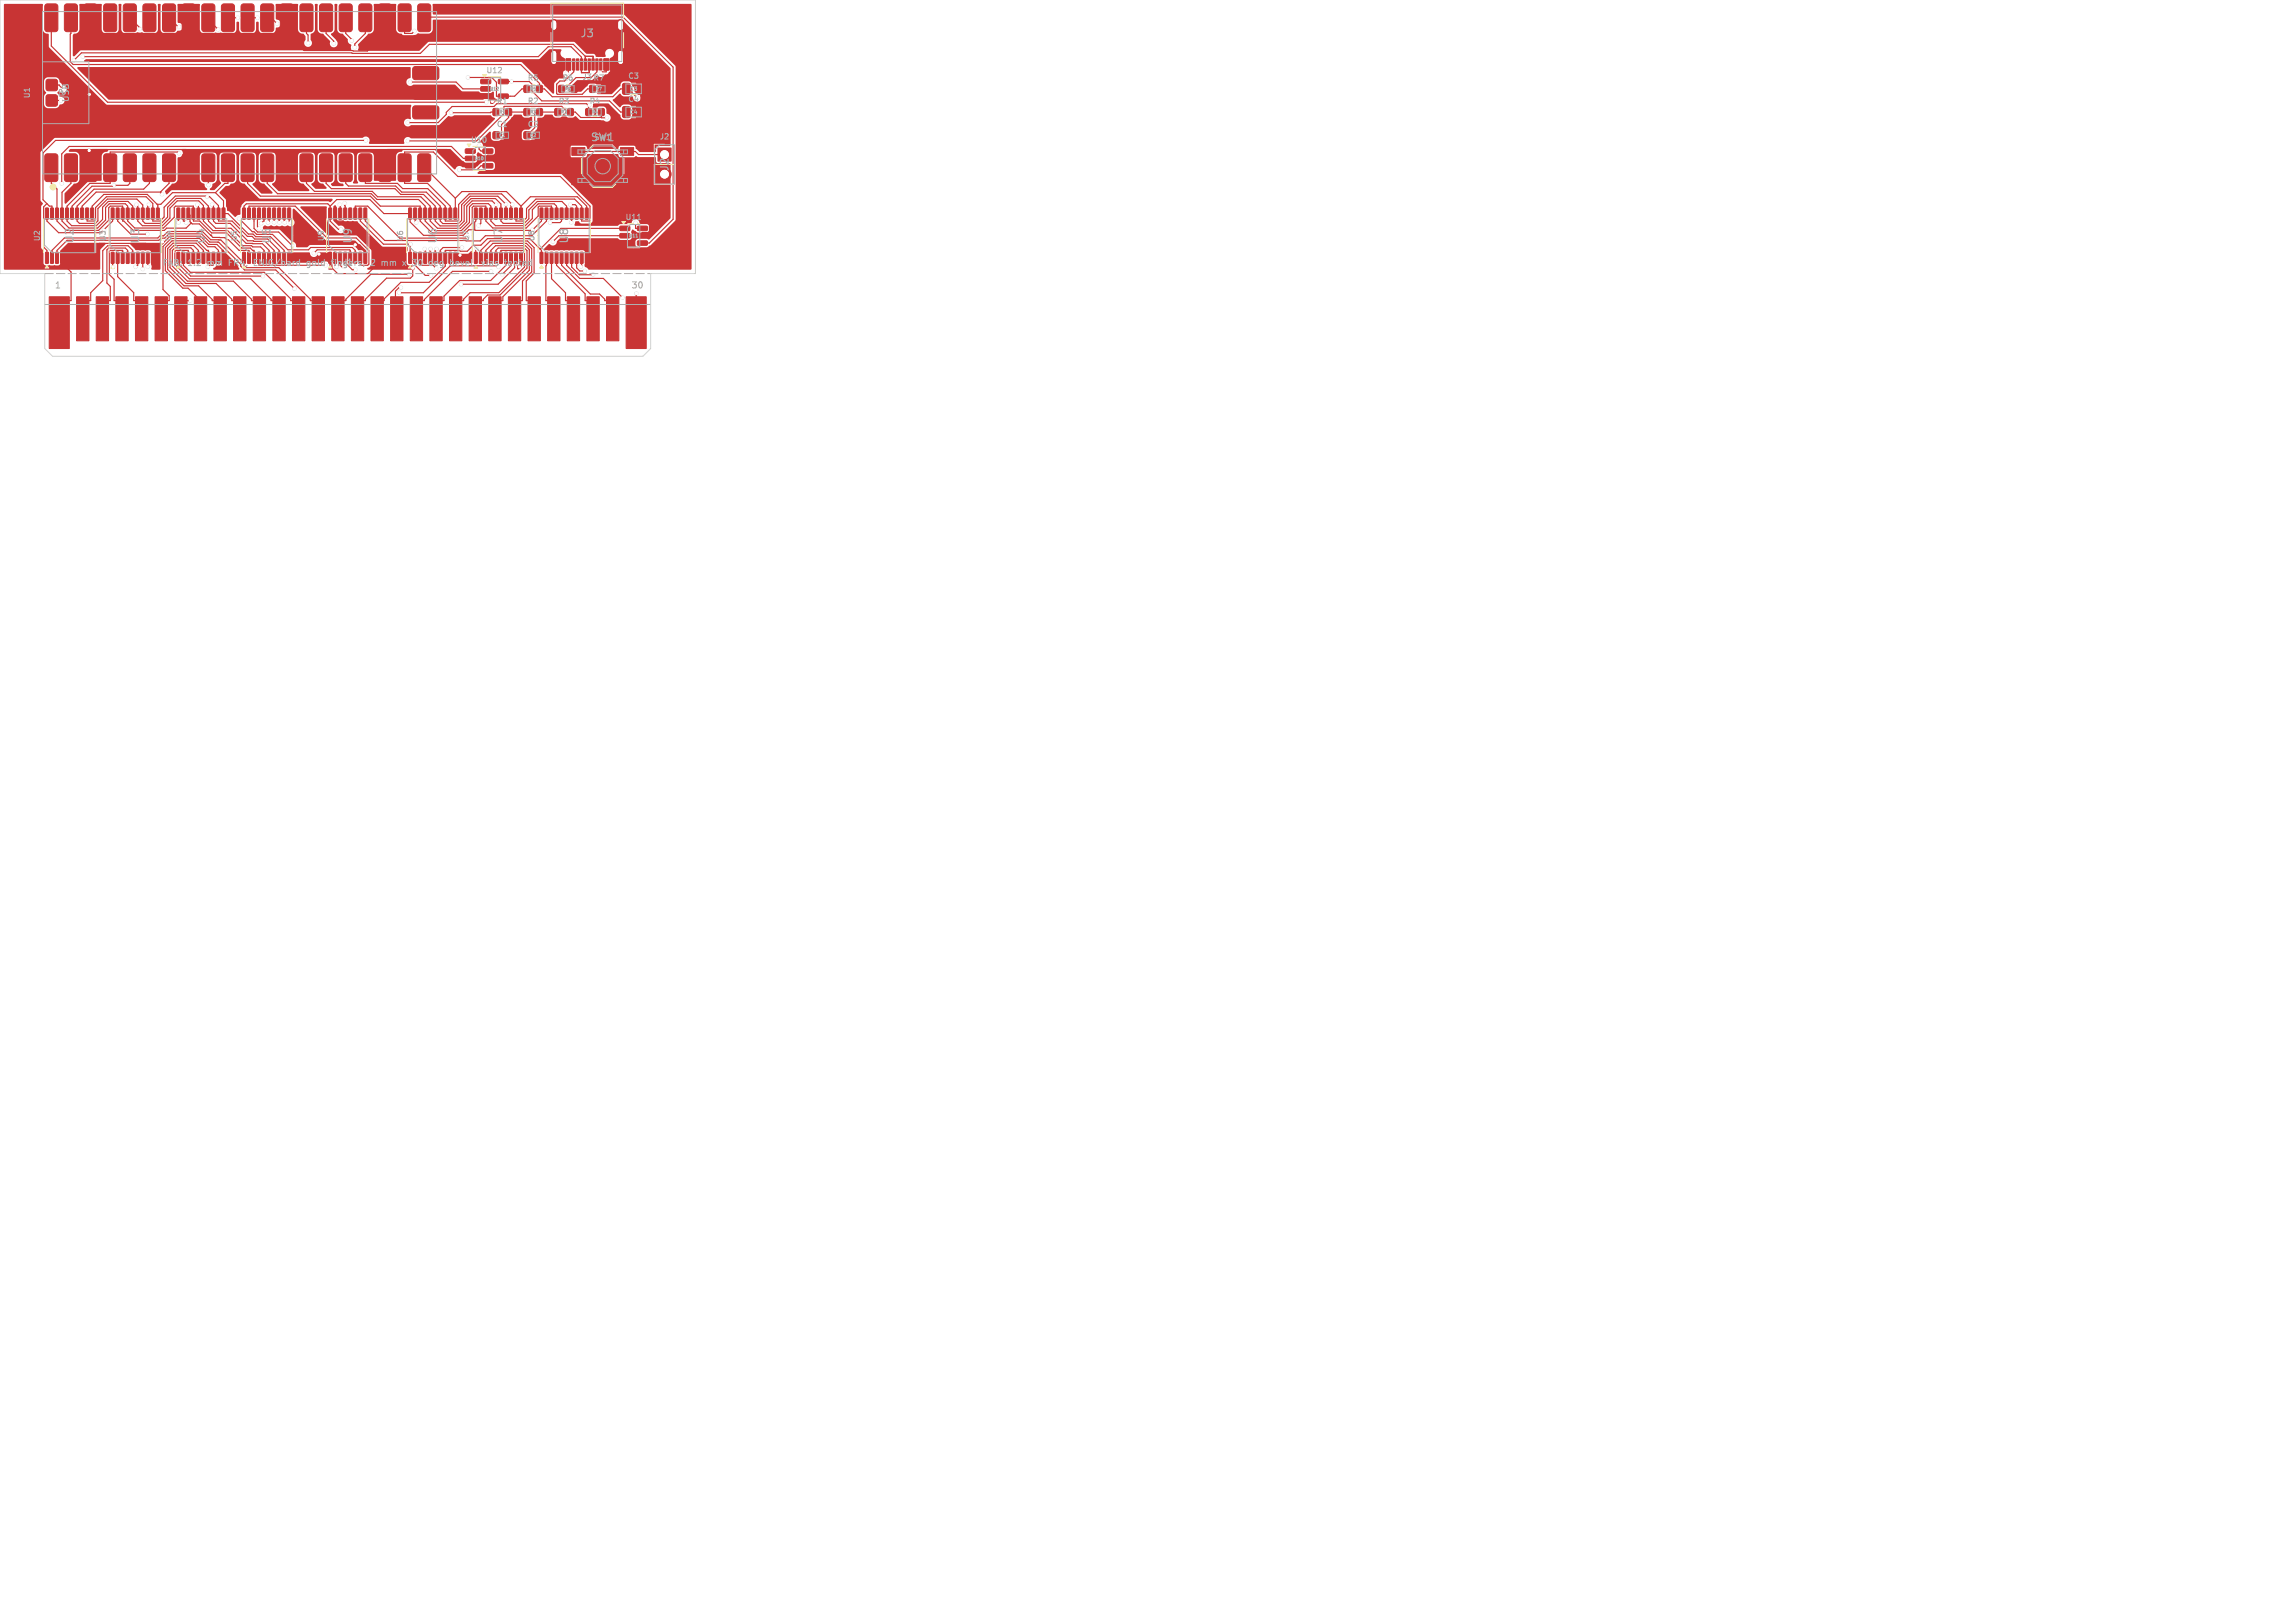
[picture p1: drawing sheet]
<svg xmlns="http://www.w3.org/2000/svg" width="297mm" height="210mm" viewBox="0 0 297 210" stroke-linecap="round" stroke-linejoin="round" font-family="sans-serif">
<defs><g id="words">
<g font-size="1.4" fill="#afafaf">
<text x="75" y="5">J3</text>
<text x="86.7" y="22.3" transform="rotate(-90 86.7 22.3)">J2</text>
<text x="9.7" y="31.6" transform="rotate(-90 9.7 31.6)">U2</text>
<text x="18.2" y="31.6" transform="rotate(-90 18.2 31.6)">U3</text>
<text x="26.7" y="31.6" transform="rotate(-90 26.7 31.6)">U4</text>
<text x="35.2" y="31.6" transform="rotate(-90 35.2 31.6)">U5</text>
<text x="45.7" y="31.6" transform="rotate(-90 45.7 31.6)">U9</text>
<text x="56.7" y="31.6" transform="rotate(-90 56.7 31.6)">U6</text>
<text x="65.2" y="31.6" transform="rotate(-90 65.2 31.6)">U7</text>
<text x="73.7" y="31.6" transform="rotate(-90 73.7 31.6)">U8</text>
</g>
<g font-size="1.1" fill="#afafaf">
<text x="9.1" y="13.3" transform="rotate(-90 9.1 13.3)">USB</text>
<text x="21" y="34.6">FAB:</text>
<text x="24.3" y="34.6">1.2</text>
<text x="27" y="34.6">mm</text>
<text x="30" y="34.6">FR4,</text>
<text x="33.4" y="34.6">ENIG/hard</text>
<text x="40.5" y="34.6">gold</text>
<text x="43.9" y="34.6">fingers,</text>
<text x="49.2" y="34.6">2</text>
<text x="50.7" y="34.6">mm</text>
<text x="53.7" y="34.6">x</text>
<text x="55.1" y="34.6">30</text>
<text x="57.5" y="34.6">deg</text>
<text x="60.4" y="34.6">bevel,</text>
<text x="64.7" y="34.6">vias</text>
<text x="67.9" y="34.6">tented</text>
<text x="7" y="37.5">1</text>
<text x="81.6" y="37.5">30</text>
</g>
<g font-size="1" fill="#afafaf">
<text x="62.9" y="9.6">U12</text>
<text x="68.2" y="10.6">R5</text>
<text x="72.7" y="10.6">R6</text>
<text x="75.3" y="10.4">J3 R7</text>
<text x="81.2" y="10.3">C3</text>
<text x="4" y="12.8" transform="rotate(-90 4 12.8)">U1</text>
<text x="64.2" y="16.6">C1</text>
<text x="64.2" y="13.6">R1</text>
<text x="68.2" y="16.6">C2</text>
<text x="68.2" y="13.6">R2</text>
<text x="72.2" y="13.6">R3</text>
<text x="76.2" y="13.6">R4</text>
<text x="81.2" y="13.3">C4</text>
<text x="60.9" y="18.6">U10</text>
<text x="76.9" y="18.2">SW1</text>
<text x="85.3" y="18.2">J2</text>
<text x="80.9" y="28.6">U11</text>
<text x="5.3" y="31.3" transform="rotate(-90 5.3 31.3)">U2</text>
<text x="13.8" y="31.3" transform="rotate(-90 13.8 31.3)">U3</text>
<text x="22.3" y="31.3" transform="rotate(-90 22.3 31.3)">U4</text>
<text x="30.8" y="31.3" transform="rotate(-90 30.8 31.3)">U5</text>
<text x="42" y="31.3" transform="rotate(-90 42 31.3)">U9</text>
<text x="44.3" y="34.4">J1</text>
<text x="52.3" y="31.3" transform="rotate(-90 52.3 31.3)">U6</text>
<text x="60.8" y="31.3" transform="rotate(-90 60.8 31.3)">U7</text>
<text x="69.3" y="31.3" transform="rotate(-90 69.3 31.3)">U8</text>
</g>
<text font-size=".8" fill="#afafaf" x="8.4" y="12.6" transform="rotate(-90 8.4 12.6)">TP</text>
<g font-size=".7" fill="#afafaf">
<text x="81.4" y="11.9">C3</text>
<text x="81.4" y="14.9">C4</text>
</g>
<g font-size=".6" fill="#afafaf">
<text x="63.4" y="11.8">U12</text>
<text x="68.6" y="11.8">R5</text>
<text x="73.1" y="11.8">R6</text>
<text x="77.1" y="11.8">R7</text>
<text x="64.6" y="17.8">C1</text>
<text x="64.6" y="14.8">R1</text>
<text x="68.6" y="17.8">C2</text>
<text x="68.6" y="14.8">R2</text>
<text x="72.6" y="14.8">R3</text>
<text x="76.6" y="14.8">R4</text>
<text x="61.4" y="20.8">U10</text>
<text x="81.4" y="30.8">U11</text>
</g>
</g></defs>
<g fill="#c83434" stroke="#c83434" stroke-width=".13">
<path d="M76.3 11.1h.7v.8h-.7z"/>
<path d="M78 11.1h.7v.8h-.7z"/>
<path d="M85.1 19.2h1.7v1.7h-1.7z"/>
<path d="M71.8 14.1h.7v.8h-.7z"/>
<path d="M73.5 14.1h.7v.8h-.7z"/>
<path d="M67.8 11.1h.7v.8h-.7z"/>
<path d="M69.5 11.1h.7v.8h-.7z"/>
<path d="M63.8 17.1l.2-.1 .6 .1 .1 .1-.1 .7-.2 .1-.6-.1v-.1z"/>
<path d="M65.4 17.1l.2-.1 .6 .1v.1v.7l-.2 .1-.6-.1-.1-.1z"/>
<path d="M80.6 13.8h.7l.2 .1 .1 1.1-.2 .2h-.6l-.2-.1v-1.1z"/>
<path d="M82.5 13.8h.7l.2 .1v1.1l-.1 .2h-.6l-.2-.1-.1-1.1z"/>
<path d="M60.2 19.3h1.2l.1 .1v.4l-.1 .1-1.1-.1-.1-.1z"/>
<path d="M60.2 20.2h1.2l.1 .1v.4l-.1 .1h-1.1l-.1-.2z"/>
<path d="M60.2 21.2h1.2l.1 .1v.4l-.1 .1-1.1-.1-.1-.1z"/>
<path d="M62.5 21.2h1.2l.1 .1v.4l-.1 .1-1.1-.1-.1-.1z"/>
<path d="M62.5 19.3h1.2l.1 .1v.4l-.1 .1-1.1-.1-.1-.1z"/>
<path d="M52.9 32.7h.4l-.1 1.4-.3-.1z"/>
<path d="M53.6 32.7h.3v1.4l-.4-.1z"/>
<path d="M54.2 32.7h.4l-.1 1.4-.3-.1z"/>
<path d="M54.9 32.7h.3v1.4l-.4-.1z"/>
<path d="M55.5 32.7h.4l-.1 1.4-.3-.1z"/>
<path d="M56.2 32.7h.3v1.4l-.4-.1z"/>
<path d="M56.8 32.7h.4l-.1 1.4-.3-.1z"/>
<path d="M57.5 32.7h.3v1.4l-.4-.1z"/>
<path d="M58.1 32.7h.4l-.1 1.4-.3-.1z"/>
<path d="M58.8 32.7h.3v1.4l-.4-.1z"/>
<path d="M58.8 26.9l.3 .1v1.4l-.4-.1z"/>
<path d="M58.1 26.9l.4 .1-.1 1.4-.3-.1z"/>
<path d="M57.5 26.9l.3 .1v1.4l-.4-.1z"/>
<path d="M56.8 26.9l.4 .1-.1 1.4-.3-.1z"/>
<path d="M56.2 26.9l.3 .1v1.4l-.4-.1z"/>
<path d="M55.5 26.9l.4 .1-.1 1.4-.3-.1z"/>
<path d="M54.9 26.9l.3 .1v1.4l-.4-.1z"/>
<path d="M54.2 26.9l.4 .1-.1 1.4-.3-.1z"/>
<path d="M53.6 26.9l.3 .1v1.4l-.4-.1z"/>
<path d="M52.9 26.9l.4 .1-.1 1.4-.3-.1z"/>
<path d="M42.6 32.7h.3v1.4l-.4-.1z"/>
<path d="M43.2 32.7h.4l-.1 1.4-.3-.1z"/>
<path d="M43.9 32.7h.3v1.4l-.4-.1z"/>
<path d="M44.5 32.7h.4l-.1 1.4-.3-.1z"/>
<path d="M45.2 32.7h.3v1.4l-.4-.1z"/>
<path d="M45.8 32.7h.4l-.1 1.4-.3-.1z"/>
<path d="M46.5 32.7h.3v1.4l-.4-.1z"/>
<path d="M47.1 32.7h.4l-.1 1.4-.3-.1z"/>
<path d="M47.1 26.9l.4 .1-.1 1.4-.3-.1z"/>
<path d="M46.5 26.9l.3 .1v1.4l-.4-.1z"/>
<path d="M45.8 26.9l.4 .1-.1 1.4-.3-.1z"/>
<path d="M45.2 26.9l.3 .1v1.4l-.4-.1z"/>
<path d="M44.5 26.9l.4 .1-.1 1.4-.3-.1z"/>
<path d="M43.9 26.9l.3 .1v1.4l-.4-.1z"/>
<path d="M43.2 26.9l.4 .1-.1 1.4-.3-.1z"/>
<path d="M42.6 26.9l.3 .1v1.4l-.4-.1z"/>
<path d="M31.4 32.7h.4l-.1 1.4-.3-.1z"/>
<path d="M32.1 32.7h.3v1.4l-.4-.1z"/>
<path d="M32.7 32.7h.4l-.1 1.4-.3-.1z"/>
<path d="M33.4 32.7h.3v1.4l-.4-.1z"/>
<path d="M34 32.7h.4l-.1 1.4-.3-.1z"/>
<path d="M34.7 32.7h.3v1.4l-.4-.1z"/>
<path d="M35.3 32.7h.4l-.1 1.4-.3-.1z"/>
<path d="M36 32.7h.3v1.4l-.4-.1z"/>
<path d="M36.6 32.7h.4l-.1 1.4-.3-.1z"/>
<path d="M37.3 32.7h.3v1.4l-.4-.1z"/>
<path d="M37.3 26.9l.3 .1v1.4l-.4-.1z"/>
<path d="M36.6 26.9l.4 .1-.1 1.4-.3-.1z"/>
<path d="M36 26.9l.3 .1v1.4l-.4-.1z"/>
<path d="M35.3 26.9l.4 .1-.1 1.4-.3-.1z"/>
<path d="M34.7 26.9l.3 .1v1.4l-.4-.1z"/>
<path d="M34 26.9l.4 .1-.1 1.4-.3-.1z"/>
<path d="M33.4 26.9l.3 .1v1.4l-.4-.1z"/>
<path d="M32.7 26.9l.4 .1-.1 1.4-.3-.1z"/>
<path d="M32.1 26.9l.3 .1v1.4l-.4-.1z"/>
<path d="M31.4 26.9l.4 .1-.1 1.4-.3-.1z"/>
<path d="M14.4 32.7h.4l-.1 1.4-.3-.1z"/>
<path d="M15.1 32.7h.3v1.4l-.4-.1z"/>
<path d="M15.7 32.7h.4l-.1 1.4-.3-.1z"/>
<path d="M16.4 32.7h.3v1.4l-.4-.1z"/>
<path d="M17 32.7h.4l-.1 1.4-.3-.1z"/>
<path d="M17.7 32.7h.3v1.4l-.4-.1z"/>
<path d="M18.3 32.7h.4l-.1 1.4-.3-.1z"/>
<path d="M19 32.7h.3v1.4l-.4-.1z"/>
<path d="M19.6 32.7h.4l-.1 1.4-.3-.1z"/>
<path d="M20.3 32.7h.3v1.4l-.4-.1z"/>
<path d="M20.3 26.9l.3 .1v1.4l-.4-.1z"/>
<path d="M19.6 26.9l.4 .1-.1 1.4-.3-.1z"/>
<path d="M19 26.9l.3 .1v1.4l-.4-.1z"/>
<path d="M18.3 26.9l.4 .1-.1 1.4-.3-.1z"/>
<path d="M17.7 26.9l.3 .1v1.4l-.4-.1z"/>
<path d="M17 26.9l.4 .1-.1 1.4-.3-.1z"/>
<path d="M16.4 26.9l.3 .1v1.4l-.4-.1z"/>
<path d="M15.7 26.9l.4 .1-.1 1.4-.3-.1z"/>
<path d="M15.1 26.9l.3 .1v1.4l-.4-.1z"/>
<path d="M14.4 26.9l.4 .1-.1 1.4-.3-.1z"/>
<path d="M62.2 10.3h1.2l.1 .1v.4l-.1 .1-1.1-.1-.1-.1z"/>
<path d="M62.2 11.2h1.2l.1 .2v.3l-.1 .1h-1.1l-.1-.2z"/>
<path d="M62.2 12.2h1.2l.1 .1v.4l-.1 .1-1.1-.1-.1-.1z"/>
<path d="M64.5 12.2h1.2l.1 .1v.4l-.1 .1-1.1-.1-.1-.1z"/>
<path d="M64.5 10.3h1.2l.1 .1v.4l-.1 .1-1.1-.1-.1-.1z"/>
<path d="M74 19.1h1.7v1h-1.7z"/>
<path d="M80.3 19.1h1.7v1h-1.7z"/>
<path d="M74 22.9h1.7v1h-1.7z"/>
<path d="M80.3 22.9h1.7v1h-1.7z"/>
<path d="M80.6 10.8h.7l.2 .1 .1 1.1-.2 .2h-.6l-.2-.1v-1.1z"/>
<path d="M82.5 10.8h.7l.2 .1v1.1l-.1 .2h-.6l-.2-.1-.1-1.1z"/>
<path d="M80.2 29.3h1.2l.1 .1v.4l-.1 .1-1.1-.1-.1-.1z"/>
<path d="M80.2 30.2h1.2l.1 .1v.4l-.1 .1h-1.1l-.1-.2z"/>
<path d="M80.2 31.2h1.2l.1 .1v.4l-.1 .1-1.1-.1-.1-.1z"/>
<path d="M82.5 31.2h1.2l.1 .1v.4l-.1 .1-1.1-.1-.1-.1z"/>
<path d="M82.5 29.3h1.2l.1 .1v.4l-.1 .1-1.1-.1-.1-.1z"/>
<path d="M5.9 20l.2-.1h1l.2 .1 .2 .2v3l-.1 .2-.2 .1h-1.2l-.2-.3z"/>
<path d="M8.4 20l.3-.1h1l.2 .1 .1 .2v3v.2l-.2 .1h-1.2l-.3-.3z"/>
<path d="M10.9 20l.3-.1h1l.2 .1 .2 .2v3l-.1 .2-.2 .1h-1.2l-.2-.3z"/>
<path d="M13.5 20l.3-.1h1l.2 .1 .1 .2v3l-.1 .2-.1 .1h-1.2l-.3-.3z"/>
<path d="M16 20l.3-.1h1l.2 .1 .1 .2 .1 3-.1 .2-.2 .1h-1.2l-.2-.3z"/>
<path d="M18.6 20l.2-.1h1l.2 .1 .2 .2v3l-.1 .2-.2 .1h-1.2l-.2-.3z"/>
<path d="M21.1 20l.3-.1h1l.2 .1 .1 .2v3v.2l-.2 .1h-1.2l-.3-.3z"/>
<path d="M23.6 20l.3-.1h1l.2 .1 .2 .2v3l-.1 .2-.2 .1h-1.2l-.2-.3z"/>
<path d="M26.2 20l.3-.1h1l.2 .1 .1 .2v3l-.1 .2-.1 .1h-1.2l-.3-.3z"/>
<path d="M28.7 20l.3-.1h1l.2 .1 .1 .2v3v.2l-.2 .1h-1.2l-.2-.3z"/>
<path d="M31.3 20l.2-.1h1.1l.1 .1 .2 .2v3l-.1 .2-.2 .1h-1.2l-.2-.3z"/>
<path d="M33.8 20l.3-.1h1l.2 .1 .1 .2v3v.2l-.2 .1h-1.2l-.3-.3z"/>
<path d="M36.3 20l.3-.1h1l.2 .1 .2 .2v3l-.1 .2-.2 .1h-1.2l-.2-.3z"/>
<path d="M38.9 20l.3-.1h1l.2 .1 .1 .2v3l-.1 .2-.1 .1h-1.2l-.3-.3z"/>
<path d="M41.4 20l.3-.1h1l.2 .1 .1 .2v3v.2l-.2 .1h-1.2l-.2-.3z"/>
<path d="M44 20l.2-.1h1.1l.1 .1 .2 .2v3l-.1 .2-.2 .1h-1.2l-.2-.3z"/>
<path d="M46.5 20l.3-.1h1l.2 .1 .1 .2v3v.2l-.2 .1h-1.2l-.3-.3z"/>
<path d="M49 20l.3-.1h1l.2 .1 .2 .2v3l-.1 .2-.2 .1h-1.2l-.2-.3z"/>
<path d="M51.6 20l.3-.1h1l.2 .1 .1 .2v3l-.1 .2-.1 .1h-1.2l-.3-.3z"/>
<path d="M54.1 20l.3-.1h1l.2 .1 .1 .2v3v.2l-.2 .1h-1.2l-.2-.3z"/>
<path d="M54.1 .6l.3-.1h1l.2 .1 .1 .2v3v.2l-.2 .1h-1.2l-.2-.3z"/>
<path d="M51.6 .6l.3-.1h1l.2 .1 .1 .2v3l-.1 .2-.1 .1h-1.2l-.3-.3z"/>
<path d="M49 .6l.3-.1h1l.2 .1 .2 .2v3l-.1 .2-.2 .1h-1.2l-.2-.3z"/>
<path d="M46.5 .6l.3-.1h1l.2 .1 .1 .2v3v.2l-.2 .1h-1.2l-.3-.3z"/>
<path d="M44 .6l.2-.1h1.1l.1 .1 .2 .2v3l-.1 .2-.2 .1h-1.2l-.2-.3z"/>
<path d="M41.4 .6l.3-.1h1l.2 .1 .1 .2v3v.2l-.2 .1h-1.2l-.2-.3z"/>
<path d="M38.9 .6l.3-.1h1l.2 .1 .1 .2v3l-.1 .2-.1 .1h-1.2l-.3-.3z"/>
<path d="M36.3 .6l.3-.1h1l.2 .1 .2 .2v3l-.1 .2-.2 .1h-1.2l-.2-.3z"/>
<path d="M33.8 .6l.3-.1h1l.2 .1 .1 .2v3v.2l-.2 .1h-1.2l-.3-.3z"/>
<path d="M31.3 .6l.2-.1h1.1l.1 .1 .2 .2v3l-.1 .2-.2 .1h-1.2l-.2-.3z"/>
<path d="M28.7 .6l.3-.1h1l.2 .1 .1 .2v3v.2l-.2 .1h-1.2l-.2-.3z"/>
<path d="M26.2 .6l.3-.1h1l.2 .1 .1 .2v3l-.1 .2-.1 .1h-1.2l-.3-.3z"/>
<path d="M23.6 .6l.3-.1h1l.2 .1 .2 .2v3l-.1 .2-.2 .1h-1.2l-.2-.3z"/>
<path d="M21.1 .6l.3-.1h1l.2 .1 .1 .2v3v.2l-.2 .1h-1.2l-.3-.3z"/>
<path d="M18.6 .6l.2-.1h1l.2 .1 .2 .2v3l-.1 .2-.2 .1h-1.2l-.2-.3z"/>
<path d="M16 .6l.3-.1h1l.2 .1 .1 .2 .1 3-.1 .2-.2 .1h-1.2l-.2-.3z"/>
<path d="M13.5 .6l.3-.1h1l.2 .1 .1 .2v3l-.1 .2-.1 .1h-1.2l-.3-.3z"/>
<path d="M10.9 .6l.3-.1h1l.2 .1 .2 .2v3l-.1 .2-.2 .1h-1.2l-.2-.3z"/>
<path d="M8.4 .6l.3-.1h1l.2 .1 .1 .2v3v.2l-.2 .1h-1.2l-.3-.3z"/>
<path d="M5.9 .6l.2-.1h1l.2 .1 .2 .2v3l-.1 .2-.2 .1h-1.2l-.2-.3z"/>
<path d="M53.5 13.8l.2-.1h2.8l.3 .2v1.2l-.1 .2-.2 .1h-2.8l-.2-.2-.1-.1z"/>
<path d="M53.5 11.3l.2-.1h2.8l.3 .2v1.2l-.1 .2-.2 .1-2.8-.1-.2-.1-.1-.2z"/>
<path d="M53.5 8.8l.2-.2h2.8l.3 .3v1.2l-.1 .1-.2 .1h-2.8l-.2-.1-.1-.2z"/>
<path d="M6.1 12.3l1-.1 .3 .2v1.1l-.1 .2-1.1 .1-.2-.2v-1.1z"/>
<path d="M6.1 10.3l1-.1 .3 .2v1.1l-.1 .2-1.1 .1-.2-.2v-1.1z"/>
<path d="M9.4 11.3l1-.1 .3 .2v1.1l-.1 .2-1.1 .1-.2-.2-.1-1.1z"/>
<path d="M75.8 14.1h.7v.8h-.7z"/>
<path d="M77.5 14.1h.7v.8h-.7z"/>
<path d="M61.4 32.7h.4l-.1 1.4-.3-.1z"/>
<path d="M62.1 32.7h.3v1.4l-.4-.1z"/>
<path d="M62.7 32.7h.4l-.1 1.4-.3-.1z"/>
<path d="M63.4 32.7h.3v1.4l-.4-.1z"/>
<path d="M64 32.7h.4l-.1 1.4-.3-.1z"/>
<path d="M64.7 32.7h.3v1.4l-.4-.1z"/>
<path d="M65.3 32.7h.4l-.1 1.4-.3-.1z"/>
<path d="M66 32.7h.3v1.4l-.4-.1z"/>
<path d="M66.6 32.7h.4l-.1 1.4-.3-.1z"/>
<path d="M67.3 32.7h.3v1.4l-.4-.1z"/>
<path d="M67.3 26.9l.3 .1v1.4l-.4-.1z"/>
<path d="M66.6 26.9l.4 .1-.1 1.4-.3-.1z"/>
<path d="M66 26.9l.3 .1v1.4l-.4-.1z"/>
<path d="M65.3 26.9l.4 .1-.1 1.4-.3-.1z"/>
<path d="M64.7 26.9l.3 .1v1.4l-.4-.1z"/>
<path d="M64 26.9l.4 .1-.1 1.4-.3-.1z"/>
<path d="M63.4 26.9l.3 .1v1.4l-.4-.1z"/>
<path d="M62.7 26.9l.4 .1-.1 1.4-.3-.1z"/>
<path d="M62.1 26.9l.3 .1v1.4l-.4-.1z"/>
<path d="M61.4 26.9l.4 .1-.1 1.4-.3-.1z"/>
<path d="M22.9 32.7h.4l-.1 1.4-.3-.1z"/>
<path d="M23.6 32.7h.3v1.4l-.4-.1z"/>
<path d="M24.2 32.7h.4l-.1 1.4-.3-.1z"/>
<path d="M24.9 32.7h.3v1.4l-.4-.1z"/>
<path d="M25.5 32.7h.4l-.1 1.4-.3-.1z"/>
<path d="M26.2 32.7h.3v1.4l-.4-.1z"/>
<path d="M26.8 32.7h.4l-.1 1.4-.3-.1z"/>
<path d="M27.5 32.7h.3v1.4l-.4-.1z"/>
<path d="M28.1 32.7h.4l-.1 1.4-.3-.1z"/>
<path d="M28.8 32.7h.3v1.4l-.4-.1z"/>
<path d="M28.8 26.9l.3 .1v1.4l-.4-.1z"/>
<path d="M28.1 26.9l.4 .1-.1 1.4-.3-.1z"/>
<path d="M27.5 26.9l.3 .1v1.4l-.4-.1z"/>
<path d="M26.8 26.9l.4 .1-.1 1.4-.3-.1z"/>
<path d="M26.2 26.9l.3 .1v1.4l-.4-.1z"/>
<path d="M25.5 26.9l.4 .1-.1 1.4-.3-.1z"/>
<path d="M24.9 26.9l.3 .1v1.4l-.4-.1z"/>
<path d="M24.2 26.9l.4 .1-.1 1.4-.3-.1z"/>
<path d="M23.6 26.9l.3 .1v1.4l-.4-.1z"/>
<path d="M22.9 26.9l.4 .1-.1 1.4-.3-.1z"/>
<path d="M6.4 38.4h2.6v6.7h-2.6z"/>
<path d="M9.9 38.4h1.6v5.7h-1.6z"/>
<path d="M12.4 38.4h1.7v5.7h-1.7z"/>
<path d="M15 38.4h1.6v5.7h-1.6z"/>
<path d="M17.5 38.4h1.6v5.7h-1.6z"/>
<path d="M20.1 38.4h1.6v5.7h-1.6z"/>
<path d="M22.6 38.4h1.6v5.7h-1.6z"/>
<path d="M25.1 38.4h1.7v5.7h-1.7z"/>
<path d="M27.7 38.4h1.6v5.7h-1.6z"/>
<path d="M30.2 38.4h1.6v5.7h-1.6z"/>
<path d="M32.8 38.4h1.6v5.7h-1.6z"/>
<path d="M35.3 38.4h1.6v5.7h-1.6z"/>
<path d="M37.9 38.4h1.6v5.7h-1.6z"/>
<path d="M40.4 38.4h1.6v5.7h-1.6z"/>
<path d="M42.9 38.4h1.6v5.7h-1.6z"/>
<path d="M45.5 38.4h1.6v5.7h-1.6z"/>
<path d="M48 38.4h1.6v5.7h-1.6z"/>
<path d="M50.6 38.4h1.6v5.7h-1.6z"/>
<path d="M53.1 38.4h1.6v5.7h-1.6z"/>
<path d="M55.6 38.4h1.6v5.7h-1.6z"/>
<path d="M58.2 38.4h1.6v5.7h-1.6z"/>
<path d="M60.7 38.4h1.6v5.7h-1.6z"/>
<path d="M63.3 38.4h1.6v5.7h-1.6z"/>
<path d="M65.8 38.4h1.6v5.7h-1.6z"/>
<path d="M68.3 38.4h1.6v5.7h-1.6z"/>
<path d="M70.9 38.4h1.6v5.7h-1.6z"/>
<path d="M73.4 38.4h1.6v5.7h-1.6z"/>
<path d="M76 38.4h1.6v5.7h-1.6z"/>
<path d="M78.5 38.4h1.6v5.7h-1.6z"/>
<path d="M81 38.4h2.6v6.7h-2.6z"/>
<path d="M72.3 11.1h.7v.8h-.7z"/>
<path d="M74 11.1h.7v.8h-.7z"/>
<path d="M5.9 32.7h.4l-.1 1.4-.3-.1z"/>
<path d="M6.6 32.7h.3v1.4l-.4-.1z"/>
<path d="M7.2 32.7h.4l-.1 1.4-.3-.1z"/>
<path d="M7.9 32.7h.3v1.4l-.4-.1z"/>
<path d="M8.5 32.7h.4l-.1 1.4-.3-.1z"/>
<path d="M9.2 32.7h.3v1.4l-.4-.1z"/>
<path d="M9.8 32.7h.4l-.1 1.4-.3-.1z"/>
<path d="M10.5 32.7h.3v1.4l-.4-.1z"/>
<path d="M11.1 32.7h.4l-.1 1.4-.3-.1z"/>
<path d="M11.8 32.7h.3v1.4l-.4-.1z"/>
<path d="M11.8 26.9l.3 .1v1.4l-.4-.1z"/>
<path d="M11.1 26.9l.4 .1-.1 1.4-.3-.1z"/>
<path d="M10.5 26.9l.3 .1v1.4l-.4-.1z"/>
<path d="M9.8 26.9l.4 .1-.1 1.4-.3-.1z"/>
<path d="M9.2 26.9l.3 .1v1.4l-.4-.1z"/>
<path d="M8.5 26.9l.4 .1-.1 1.4-.3-.1z"/>
<path d="M7.9 26.9l.3 .1v1.4l-.4-.1z"/>
<path d="M7.2 26.9l.4 .1-.1 1.4-.3-.1z"/>
<path d="M6.6 26.9l.3 .1v1.4l-.4-.1z"/>
<path d="M5.9 26.9l.4 .1-.1 1.4-.3-.1z"/>
<path d="M63.8 14.1h.7v.8h-.7z"/>
<path d="M65.5 14.1h.7v.8h-.7z"/>
<path d="M79 7.6h.6v1.5h-.6z"/>
<path d="M78.1 7.6h.6v1.5h-.6z"/>
<path d="M77.1 7.6h.3v1.5h-.3z"/>
<path d="M76.1 7.6h.3v1.5h-.3z"/>
<path d="M75.6 7.6h.3v1.5h-.3z"/>
<path d="M74.6 7.6h.3v1.5h-.3z"/>
<path d="M73.3 7.6h.5v1.5h-.5z"/>
<path d="M72.4 7.6h.6v1.5h-.6z"/>
<path d="M74.1 7.6h.3v1.5h-.3z"/>
<path d="M75.1 7.6h.3v1.5h-.3z"/>
<path d="M76.6 7.6h.3v1.5h-.3z"/>
<path d="M77.6 7.6h.3v1.5h-.3z"/>
<path d="M67.8 17.1l.2-.1 .6 .1 .1 .1-.1 .7-.2 .1-.6-.1v-.1z"/>
<path d="M69.4 17.1l.2-.1 .6 .1v.1v.7l-.2 .1-.6-.1-.1-.1z"/>
<path d="M67.8 14.1h.7v.8h-.7z"/>
<path d="M69.5 14.1h.7v.8h-.7z"/>
<path d="M69.9 32.7h.4l-.1 1.4-.3-.1z"/>
<path d="M70.6 32.7h.3v1.4l-.4-.1z"/>
<path d="M71.2 32.7h.4l-.1 1.4-.3-.1z"/>
<path d="M71.9 32.7h.3v1.4l-.4-.1z"/>
<path d="M72.5 32.7h.4l-.1 1.4-.3-.1z"/>
<path d="M73.2 32.7h.3v1.4l-.4-.1z"/>
<path d="M73.8 32.7h.4l-.1 1.4-.3-.1z"/>
<path d="M74.5 32.7h.3v1.4l-.4-.1z"/>
<path d="M75.1 32.7h.4l-.1 1.4-.3-.1z"/>
<path d="M75.8 32.7h.3v1.4l-.4-.1z"/>
<path d="M75.8 26.9l.3 .1v1.4l-.4-.1z"/>
<path d="M75.1 26.9l.4 .1-.1 1.4-.3-.1z"/>
<path d="M74.5 26.9l.3 .1v1.4l-.4-.1z"/>
<path d="M73.8 26.9l.4 .1-.1 1.4-.3-.1z"/>
<path d="M73.2 26.9l.3 .1v1.4l-.4-.1z"/>
<path d="M72.5 26.9l.4 .1-.1 1.4-.3-.1z"/>
<path d="M71.9 26.9l.3 .1v1.4l-.4-.1z"/>
<path d="M71.2 26.9l.4 .1-.1 1.4-.3-.1z"/>
<path d="M70.6 26.9l.3 .1v1.4l-.4-.1z"/>
<path d="M69.9 26.9l.4 .1-.1 1.4-.3-.1z"/>
<circle cx="86" cy="22.5" r=".85"/>
</g>
<path d="M71.7 2.9v.6M71.7 6.9v1.1M80.3 2.9v.6M80.3 6.9v1.1" fill="none" stroke="#c83434" stroke-width="1"/>
<g fill="#ececec" stroke="#ececec" stroke-width=".13">
<circle cx="13.5" cy="29.8" r=".25"/>
<circle cx="62" cy="18.9" r=".25"/>
<circle cx="44.1" cy="29.7" r=".25"/>
<circle cx="18.1" cy="3.7" r=".25"/>
<circle cx="23.1" cy="28.8" r=".25"/>
<circle cx="68.9" cy="29.7" r=".25"/>
<circle cx="82.2" cy="28.9" r=".25"/>
<circle cx="66.2" cy="10.5" r=".25"/>
<circle cx="82.4" cy="38" r=".25"/>
<circle cx="52.8" cy="15.9" r=".25"/>
<circle cx="52.8" cy="18.2" r=".25"/>
<circle cx="78.5" cy="15.2" r=".25"/>
<circle cx="51.9" cy="37.2" r=".25"/>
<circle cx="28.2" cy="3.8" r=".25"/>
<circle cx="23.2" cy="3.5" r=".25"/>
<circle cx="23.2" cy="19.8" r=".25"/>
<circle cx="25.5" cy="26.5" r=".25"/>
<circle cx="14.8" cy="24" r=".25"/>
<circle cx="17.7" cy="26.5" r=".25"/>
<circle cx="21" cy="25.1" r=".25"/>
<circle cx="19.3" cy="26.5" r=".25"/>
<circle cx="27.5" cy="26.5" r=".25"/>
<circle cx="26.8" cy="25.4" r=".25"/>
<circle cx="27" cy="23.9" r=".25"/>
<circle cx="17.5" cy="34.5" r=".25"/>
<circle cx="18.5" cy="34.8" r=".25"/>
<circle cx="19.1" cy="34.5" r=".25"/>
<circle cx="24.6" cy="38.9" r=".25"/>
<circle cx="26.9" cy="34.5" r=".25"/>
<circle cx="37.8" cy="31.8" r=".25"/>
<circle cx="33.5" cy="29.5" r=".25"/>
<circle cx="33.8" cy="28.9" r=".25"/>
<circle cx="34.7" cy="28.8" r=".25"/>
<circle cx="35.5" cy="28.8" r=".25"/>
<circle cx="36.2" cy="28.8" r=".25"/>
<circle cx="36.8" cy="28.8" r=".25"/>
<circle cx="37.6" cy="28.8" r=".25"/>
<circle cx="67.2" cy="34.5" r=".25"/>
<circle cx="11.6" cy="12.2" r=".25"/>
<circle cx="63.7" cy="13.1" r=".25"/>
<circle cx="53.4" cy="34.7" r=".25"/>
<circle cx="21" cy="31.3" r=".25"/>
<circle cx="41.3" cy="32.9" r=".25"/>
<circle cx="11.5" cy="19.5" r=".25"/>
<circle cx="59.5" cy="33" r=".25"/>
<circle cx="53.1" cy="10.6" r=".25"/>
<circle cx="35.8" cy="3.1" r=".25"/>
<circle cx="8" cy="23.7" r=".25"/>
<circle cx="53.6" cy="4" r=".25"/>
<circle cx="59.5" cy="22" r=".25"/>
<circle cx="47.3" cy="18.2" r=".25"/>
<circle cx="31" cy="28.3" r=".25"/>
<circle cx="19.1" cy="30.3" r=".25"/>
<circle cx="14.6" cy="34.6" r=".25"/>
<circle cx="24.1" cy="28.8" r=".25"/>
<circle cx="40.6" cy="32.8" r=".25"/>
<circle cx="34" cy="35.7" r=".25"/>
<circle cx="53.1" cy="31.6" r=".25"/>
<circle cx="53.9" cy="28.8" r=".25"/>
<circle cx="61.9" cy="29.2" r=".25"/>
<circle cx="61.7" cy="32.2" r=".25"/>
<circle cx="71.2" cy="28.8" r=".25"/>
<circle cx="64.2" cy="26.5" r=".25"/>
<circle cx="65.5" cy="26.4" r=".25"/>
<circle cx="73.9" cy="28.8" r=".25"/>
<circle cx="66.3" cy="26.5" r=".25"/>
<circle cx="73.8" cy="26.5" r=".25"/>
<circle cx="55" cy="32.2" r=".25"/>
<circle cx="55.7" cy="32.2" r=".25"/>
<circle cx="56.5" cy="32.2" r=".25"/>
<circle cx="59.8" cy="32" r=".25"/>
<circle cx="63.5" cy="35.1" r=".25"/>
<circle cx="65" cy="35.5" r=".25"/>
<circle cx="59.7" cy="36.8" r=".25"/>
<circle cx="55.8" cy="35.6" r=".25"/>
<circle cx="80.6" cy="38.5" r=".25"/>
<circle cx="76.7" cy="35.5" r=".25"/>
<circle cx="75.7" cy="35.1" r=".25"/>
<circle cx="75.2" cy="34.5" r=".25"/>
<circle cx="64.5" cy="34.5" r=".25"/>
<circle cx="51.7" cy="37.9" r=".25"/>
<circle cx="71.6" cy="31.3" r=".25"/>
<circle cx="30.8" cy="2.3" r=".25"/>
<circle cx="58.4" cy="14.6" r=".25"/>
<circle cx="33.3" cy="2.3" r=".25"/>
<circle cx="43.5" cy="34.5" r=".25"/>
<circle cx="45.9" cy="6.1" r=".25"/>
<circle cx="45.5" cy="5.3" r=".25"/>
<circle cx="44" cy="26.5" r=".25"/>
<circle cx="43.2" cy="5.6" r=".25"/>
<circle cx="44.6" cy="26.3" r=".25"/>
<circle cx="39.9" cy="5.6" r=".25"/>
<circle cx="9.6" cy="7.8" r=".25"/>
<circle cx="10.7" cy="7.3" r=".25"/>
<circle cx="7.9" cy="13" r=".25"/>
<circle cx="77.8" cy="9.5" r=".25"/>
<circle cx="62.9" cy="13.2" r=".25"/>
<circle cx="73.4" cy="9.5" r=".25"/>
<circle cx="60.6" cy="10" r=".25"/>
<circle cx="52.9" cy="35.5" r=".25"/>
<circle cx="38.1" cy="37.3" r=".25"/>
</g>
<g fill="none" stroke="#c83434" stroke-width=".15">
<path d="M6.6 2.3v3.7l7.3 7.2h49M6.7 13h1.2M6.7 11h1l.4 .5M7.7 13h.1M9.2 2.3l-.1 5.7 .4 .3h57.9l2.4 2.5v.7h.7l1 1h7.8l1-1h1.5M10 12h1l.2 .2h.4M10.7 7.3h59l1.2-1.3h3l1.4 1.4v2h1v-1.1M11.5 19.5h.3M11.7 2.3v2h25.4M11.8 19.5l-.1 2.2M11.8 19.5l.1-.2h12.2l.3 .4M16.8 2.3l1.3 1.3v.1"/>
<path d="M21.9 2.3l1.2 1.2M23.2 19.8l-.2-.1h-8.7v4h-2.7l-2.9 3v1.9l.6 .6h3.2l.8-.8v-1.6l.7-.7h2.6l.6 .6v.9M24.4 19.7h25.4M24.4 2.3v2M24.4 19.7v2M27 2.3v.2l1.2 1.3M29.5 2.3h1.3M32 2.3h1.3M34.6 2.3h.5l.8 .8M37.1 4.3l2.2 2.2h6.3l.1 .1h1.8l2.3-2.3M37.1 2.3v2M37.1 19.7v2"/>
<path d="M39.7 2.3v2l.2 .2v1.1M42.2 2.3v2l1 1v.3M44.7 2.3v2l.8 .8v.2M47.3 2.3v2l-1.4 1.4v.4M47.3 18.2h-40.1l-1.6 1.6v6l.8 .9h.3v.9M49.8 19.7h.1M49.8 2.3v2M49.8 19.7v2M52.4 2.3v2h.9l.3-.3M53.1 10.6h5.9l.9 .9h3M54.9 2.3l.1-.1h25.6l6.5 6.5v19.7l-3.1 3.1h-.9M55.1 12h1.9l.5 .5h6.3l-.1 .6"/>
<path d="M60.6 10h3l.6 .6v1.9h2.4l.9-1h.7M62 18.9v.4l.2 .3h.9M64.2 14.5h-.7v.1h-5.1M65.1 10.5h3.4M65.2 13.8v.9l-3.5 3.5h-8.9M65.3 13.8h7.4l.5 .5M65.8 17.5h.7l.7 .7h1.6l.3-.3M66.1 17.5v.5l-2.1 2.1h-.9l-1.3 1.4h-1.8l-2.1-2.2h-7.8l-.3 .4M68.2 14.5h-2.4v.7l-.9 .9v1.4h-.7M68.8 10.9v.9l1.3 1.3h8.8l1.4 1.4h.7M71.7 4.3l-.4 .3h-21.2l-.3-.3M71.7 7.4v1.3l.6 .6h.4v-1"/>
<path d="M71.7 3.2v1.1M71.7 4.3h8.6M72.2 14.5h-3v2l-1 1M72.7 11.5h.6M73.2 14.5h1.3l.7 .7h2.6M73.6 8.3v1l-.2 .2M73.8 18.5v4.9h10.3M74.3 8.3v1l-1.2 1.2h-.7l-.4 .4v1.2l.1 .1h3.2l.7-.7h.7M74.8 19.6h7.4l.4 .4h3.4M75.7 10.7l-.7 .8h-.7M75.7 7.3v1M75.7 7.3l-1.5-1.6h-18.6l-1.2 1.2-43.9-.1-.9 1"/>
<path d="M75.7 7.3h1v1M76.2 14.5v-.8l-.3-.3h-11.6l-.4 .4h-5.4l-.7 .7v.3l-1.1 1.1h-3.9M77.2 10.7l.5 .6M77.3 8.3v1l-.8 .7h-1.9l-1.3 1.3M77.8 14.5v.7M77.8 15.2h.7M77.8 15.2h.1M78.4 8.3v1h-.5l-.1 .2M80.3 3.2v5.5l.1 .1v1.2M80.3 8.2h-.9l-.1 .1M80.4 10h.8l1 1.1v.4h.8v3h-.8M80.4 10l-1.4 1.5h-1.3"/>
<path d="M81.8 12l.6 .6M82.2 15l-3.5 3.5h-7.2l-1-1h-1.4M6.1 26.3l-.5 .5v5.2l.5 .4v1M6.1 27.6v1l1.5 1.5h5.5M6.6 21.7v2l.8 .8v4.1l1.2 1.2h4.2l1.3-1.3v-1.6l.2-.2h1.6v1.9h.1l1.2 1.2h4.1l.3-.3h2.5l.6-.6M6.7 33.4v-1l1.6-1.6h12.1l.3-.3h.5l.5-.5h4.5l1.1 1h1.3l3 3v-.6M8 33.4v.9h.3l.9 .9v3.7h-1.5M9.2 21.7v2l-1.2 1.2v3.7l.9 .9h3.7l1.1-1v-1.7l.4-.4h2.1l.3 .3v1.9l.9 .9h3.8l1.4-1.4v-1.3l.1-.1h2.3v1.9h.8l1.6 1.5h1.9l2 2h1.1l.3 .3h.2v1M9.3 33.4v-.7l-.3-.3h-.3v1.9l-.2 .2M9.3 32.8h.7v.6M10 33.1h.6M10.6 33.4v-1h.3l.4 .3v.7"/>
<path d="M11.3 32.9h.6M11.9 27.6v-.9l1.5-1.5h5.7l1.3 1.3v1.1M14.6 27.6v1l-1.2 1.2M14.6 33.4v1.2M15.2 33.4v2.4l2.1 2.1v1h1M15.2 27.6v1l1.7 1.7h2.2M15.9 33.4v-1h-1.6l-.2 .1v3l.7 .6v2.8h1M16.5 33.4v-1l-.3-.3h-2.1l-.3 .2v4.3l.5 .5v1.8h-1M16.8 21.7v2l-.3 .3h-1.7l-.2 .1h-2.7l-2.6 2.6v.9M17.2 33.4v-1l-.6-.6h-2.7l-.6 .6v3.9l-1.6 1.6v1h-1M17.7 26.5l.1 .2v1.9l.6 .6h2.6l1-1v-1.3l.9-.9h2.8l.6 .6v2l1.3 1.2h1.9l1.9 2h1.1l.2 .1h1l.5 .5v1M17.8 33.4v.9l-.3 .2"/>
<path d="M18.5 33.4v1.4M19.1 33.4v1.1M19.3 26.5l-.2 .1v1M19.3 21.7v2l-.7 .8h-6.4l-2.2 2.2v1.9l.3 .3h2l.4-.3v-1.6l1.2-1.2h3.8l.8 .7v2.1l.3 .3h2.1l.8-.8v-1.3l1.1-1.1h3.2l1 1v1.9l.9 .9h2l2 2h2.1l.8 .9v1M19.8 32.4h.6M19.8 32.4l-.9-.9h-6.1l-.9 .9v1M19.8 32.4v1M20.8 24.9h-8.4l-1.8 1.8v.9M21 31.3l.1 .1M21.3 30.8h-.5l-.2 .3h-11.9l-1.3 1.3v1M21.9 30.3h4.2M21.9 21.7v2l-1.1 1.1v.2l.2 .1"/>
<path d="M23.1 27.6v1.2M23.1 33.4v.7l1.6 1.6h9.3M23.4 38.9h1.2M23.7 27.6v1h.2l.2 .2M23.7 33.4v.9l.9 .9h9.6l3.4 3.5v.2h1M24.4 27.6l.2 .3v.8l.3 .3h.9l1.7 1.7h1.6M24.4 33.4v-1h-1.6l-.2 .1v1.7l1.9 1.9h7.9l2.7 2.6v.2h1M25 33.4v-1l-.3-.3h-2.1l-.3 .3v2l2 2h5.9l2.3 2.3v.2h1.1M25.5 26.5l.2 .1v1M25.7 33.4v-1l-.7-.6h-2.5l-.5 .5v2.3l2.1 2.1h3.9l2 2v.2h1M25.8 30.9h-3.7l-1 1v5.6l.8 .8v.6h-1M26 30.6h-4l-1.6 1.5v1.3"/>
<path d="M26.3 33.4v-1l-.9-.9h-3l-.7 .7v2.7l2.1 2.1h1.9l1.8 1.7v.2h1M26.8 25.4h.1M26.8 25.4h-.1h-4l-1.5 1.4v1.3l-.5 .5h-.9v-2.3l-.9-.8h-5.1l-1.4 1.4v1.6l-.2 .1h-.9v-1M26.8 25.4h.3l1.2 1.2v2h1.7l2 2h.6l.4 .3h1.7l1.4 1.5v1M26.9 31.9h.9l.5 .5v1M27 21.7v2.2M27 33.4v-1h-.2l-1.3-1.2h-3.2l-.9 .8v3l2.3 2.3h.6l1.6 1.6M27 31.6h1.1l.8 .8v1M27.1 31.3l1.2 .1 2.8 2.8M27.3 30.4h.1M27.5 26.5l.1 .1v2l.3 .3h1.9l2.3 2.3h2.2l1.2 1.2v1M27.6 33.4v.9"/>
<path d="M27.9 24.9l1 1.1v1.6h.6l2.6 2.7h.6l.4 .3h1.9l1.8 1.8v1M27.9 24.9h-5.6l-1.5 1.5h-.5M28.4 30.7h.1M29.1 30.7h.1M29.1 30.7l.3 .3h.2l1.3 1.4h1.3v1M29.5 21.7v2h-.4l-1.2 1.2M31 28.3l1.6 1.7h.3l.3 .3h2.1l2 2h2.6l.3-.3h5.4l.4 .4v1M31.6 34.9h4.1l2.4 2.4M31.9 34.6h4.2l4.1 4.1v.2h1M32 21.7v2l1.7 1.7h14.2l1.3 1.3h5.2v1.9l1.5 1.5h3.9l1.3-1.2v-2.1l.2-.1h1.6v1.9l.9 .9h4.3l1.5-1.5v-1.2l.2-.1h1.6v.9M32.2 27.6v-.9h6l4.1 4.1h3.8l1.6 1.6v1.8M32.9 27.6v2l.4 .4h2.8l1.7 1.8"/>
<path d="M33.5 33.4v.9h8.7M33.5 27.6l-.2 .2v1.5l.2 .2M34.2 27.6v1l-.4 .3M34.6 21.7v2l1.3 1.4h12.1l.8 .7h5.4l.8 .9v1.9l1.3 1.2h3.4l1.1-1v-2l.4-.4h2l.3 .3v1.9l.6 .6h3.9l.9-.9v-1.2l.8-.7h2l.3 .3v.9M34.8 27.6v1l-.1 .2M35.5 27.6v1.2M36.1 27.6l.1 1.2M36.8 27.6v1.2M37.4 27.6v1l.2 .2M37.4 33.4h3.9M39.7 21.7v2l1 1.1h7.5l.7 .7h5.6l1.2 1.2v1.9l.9 .9h3l.8-.8v-2l.7-.7h2.6l.5 .5M40.6 32.8l.4-.5h4.3v.1v1"/>
<path d="M41.3 33.4l.3 .3M41.3 32.9v.5M42.2 21.7v2l.7 .7h8.2l.8 .8h2.9l1.5 1.5v1.9l.7 .6h2.5l.6-.6v-2l.9-.9h3.1l.7 .7v2.2l.3 .3h2.7l.6-.6v-1.1l1.1-1.1h3.2l.6 .6v.9M42.7 26.7l-.3-.3h-10.5l-.3 .3v.9M42.7 26.7l.9-.9h4.3l1.8 1.8h3.4v1.1l1.7 1.8h5.1M42.7 26.7v1.9l1.1 1.1h.3M42.7 33.4v.3M42.7 34.4l1 1h3.9l.7-.7M43.4 27.6v1h1l3.9 3.9v2.2M43.4 33.4v1l.1 .1M44 26.5v1.1M44.6 26.3l.1 1.3"/>
<path d="M44.7 21.7v2l.4 .4h6.1l.8 .8h3.2l1.8 1.8v1.9l.3 .3h2l.4-.4v-2l1.1-1.1h3.6l1.1 1M46 31.7h.6l.7 .7v1M46 27.6v-.9h1.6l4.1 4.1h8.7M46.6 27.6v1l3 3h3.5M46.6 33.4v.9M47.3 27.6v1l2.5 2.5h10.5M47.3 21.7v2h4.1l.7 .7h3.3l2.2 2.3v1.9h1.6l.2-.1v-2l1.3-1.4h4.2l1.4 1.4-.2 .1v1M48.3 34.7h5.1v1l-.3 .3h-3.1l-2.7 2.7v.2h-1M51.9 37.2h-.3l-.4 .5v1l.1 .2M52.9 35.5h-4.9l-3.2 3.2v.2h-1.1M53.1 31.6v1.8M53.7 27.6v1l.2 .2"/>
<path d="M53.7 33.4v.9l1.3 1.3h.8M54.4 33.4v.9h1.7M54.9 21.7l4 3.9M55 32.2v1.2M55.7 32.2v1.2M56.5 32.2l-.2 .2v1M57.6 34.4l-2.1 2.1h-3.6l-2.2 2.2v.2h-.9M58.3 27.6v-.9l-3-3h-2.9v-4h3.7l3.1 3.1h13.3l3.9 3.9-.1 1.9h-1v-1.9l-.9-.9h-5l-1.3 1.2v1.2l-.4 .4h-.9v-1M58.3 33.4v1M58.3 34.4l-3.5 3.5h-3.1M58.3 34.4h6.1M58.9 25.6l.9-.8h5.7l1.9 1.9"/>
<path d="M58.9 25.6v2M59.5 33h-.2l-.4 .4M59.8 32h-2.5l-.3 .4v1M60.7 29.7h.7M60.9 20.5h-.9l-1.6-1.6h-49.4l-1 1v3.8M61.6 27.6v1l-.2 .1v1M61.7 32.2l-.1 .1v1.1M62.2 33.4v-1l1.2-1.2h4.9l.8 .8v3.3l-1 1.1v2.5h1M62.2 27.6v1.3l-.3 .3M62.9 33.4v-1l.9-.9h4.3l.7 .7v3l-1.2 1.2v2.5h-1M63.1 21.5h-.9l-.5 .5h-2.2M63.5 33.4v-1l.6-.6h3.9l.5 .5v2.7l-3.4 3.4v.5h-1.1"/>
<path d="M63.5 35.1h-4.9l-3.7 3.7v.1h-1M64.2 33.4v-1l.3-.3h3.4l.3 .3v2.3l-3.5 3.5h-1.6l-.6 .5v.2h-1M64.2 26.5h.1M64.2 26.5v1.1M64.8 33.4v-1h2.9l.2 .1v2.1l-3.3 3.3h-3.8l-.8 .8v.2h-1M65.5 26.4h.1M65.5 33.4v.9l-2 2h-4l-2 2v.6h-1.1M65.5 26.4v1.2M66.1 33.4v.9M66.1 34.4l-1.1 1.1M66.6 34.6l-2.1 2.2h-4.8M66.8 33.4l-.2 .1"/>
<path d="M67.4 33.4v.9l-.2 .2M67.4 26.7l1.2-1.2h6.1l1.2 1.2v.9M67.4 26.7v.9M70.1 27.6v1l-1.3 1.2h-7.3l-.1-.1M70.1 33.4v-1l-1.5-1.5h-5.5l-.9 .8h-.9l-.8 .8h-.9l-.1-.1h-1.9v1.9M70.6 34.4v4.5h1.1M70.7 27.6v1l-1.9 1.9h-6l-.7 .7h-1.8M70.7 33.4v.9M71.4 33.4v2.7l1.8 1.8v1h1M72 33.4v.9l3.7 3.7v.9h1M72.7 33.4v.9l3.7 3.7h1.2l.7 .7v.2h1M72.7 27.6v1l-.2 .2h-1.3"/>
<path d="M73.3 33.4v.9l1.7 1.7h3.1l2.5 2.5M73.8 26.5h.6l.2 .2v.9M74 27.6l-.1 1.2M74 33.4v1.2l1 1 1.7-.1M74.6 33.4v1.3l.4 .4h.7M75.3 33.4v1l-.1 .1M75.9 32.4h.1M75.9 32.4v1M80.9 29.6h-8.3l-2.7 2.6M80.9 30.5h-8.6l-.7 .8M82.2 28.9v.7h.9M82.4 38l-.1 .9"/>
<path d="M84 23.4v6.5l-.1 .2h-.8l-1.3 1.4h-1.8l-.6 .5h-3.1l-.4 .4M86 22.5h-1.1l-.8 .9"/>
</g>
<g fill="#c83434">
<path d="M.5 .6l5-.1v3.3a.64 .64 0 0 0 .8 .6l.1 1.8 7.4 7.3 39.3 .1 .1 .1-.1 .3 .1 1.2a.13 .13 0 0 1 0 .2 .13 .13 0 0 1-.2 0 .51 .51 0 0 0-.7 .3 .51 .51 0 0 0 .2 .6 .51 .51 0 0 0 .7-.1h3.6l1.2-1.2 .5 .1 .3-.2h4.7l.3 .3a.18 .18 0 0 1 .2 0 .18 .18 0 0 1 0 .2l-2.5 2.5h-8.3a.54 .54 0 0 0-.7-.1 .54 .54 0 0 0-.2 .7l-.1 .1h-4.3a.31 .31 0 0 1-.1-.4 .54 .54 0 0 0-.3-.5 .54 .54 0 0 0-.6 .1l-39.8 .1-1.8 1.7-.1 .2v6.1l.4 .4-.3 .4v5.3l.4 .5-.1 1.6 .3 .3 1.8-.1 .1-.3v-1.5l1-1.1h4.8l.1 .1-.1 .1-.6 .8v2.4l-12.4 .1-.1-21.4h5.2l.2 .3 .3 .2h1.1l.2-.2 .2-.3a.53 .53 0 0 0 .7-.5 .53 .53 0 0 0-.7-.5l-.2-.3a.19 .19 0 0 1 0-.3 .19 .19 0 0 1 .3 0 .52 .52 0 0 0 .8-.3 .52 .52 0 0 0-.5-.6l-.4-.4a.54 .54 0 0 0-.5-.6h-1.1l-.3 .3-.1 1.3 .3 .4-.3 .4v1.1h-5.2z"/>
<path d="M16.9 31.4h3.7l.3-.2a.15 .15 0 0 1 .2-.1 .16 .16 0 0 1 .1 .3l-.4 .5v2.9l-.1 .1h-1l-.1-.1v-2.1a.47 .47 0 0 0-.7-.3h-1.3l-.7-.8z"/>
<path d="M28.7 32.4h.2l1.9 1.9 .2 .5-.1 .1h-3.2a.17 .17 0 0 1-.1-.2 .17 .17 0 0 1 .2-.1l.2-.3h.5l.2-.2z"/>
<path d="M37.2 32.7h2.8a.67 .67 0 0 0 .7 .6l.2-.2 .3-.4h1.7v1.3l.2 .8-.1 .1-.5-.1a.64 .64 0 0 0-.1-.9l-.3-.1-.4 .2h-4.4l-.1-.1z"/>
<path d="M38.9 26.7h3.4v1.6l.1 .4 1.3 1.3a.52 .52 0 0 0 .7 .1 .52 .52 0 0 0 .1-.7 .52 .52 0 0 0-.7-.2l-.7-.7v-1.7l.2-.2h.2l.1 .3v1.4l.1 .3h2.5l3.3 3.3h3.2v.5l-.1 .3v1.4l.3 .2 .4 .1 .4 .3-.2 .2h-5.9a.17 .17 0 0 1 0-.2 .17 .17 0 0 1 .2-.1l.3-.4v-1.9l-1.8-1.8h-.2l-3.7-.1-3.5-3.5z"/>
<path d="M48.4 .5h2.8l.1 3.3a.64 .64 0 0 0 .7 .6l.3 .3h1.1l.7-.4 1.3 .1 .3-.1 .3-.4v-1.2l.1-.2 24.4 .1 6.3 6.2v10l-1.7 .1-.2 .2v.5l-.1 .1h-2.1l-.4-.5-.1-.2-.2-.2-1.8 .1-.3 .4h-3.8l-.3-.4-1.8-.1-.3 .3v1l.3 .3h1.7l.2-.1 .2-.4h3.8l.2 .4 .2 .1h1.7l.3-.2 .3 .1h2.2l.1 .1v.5l.2 .2h1.6l.1 .1v7l-2.7 2.8-1.5-.1-.3 .2-.1 .5 .2 .3 1.3 .1 .5-.3 3.2-3.1v-.2v-19.7v-.2l-6.7-6.6h-24.6l-.1-.1v-1.2l.1-.1h33.3l.1 .1v34.2l-13.3 .1-.2-.2a.4 .4 0 0 1-.3-.7v-1.3a.47 .47 0 0 0-.7-.3h-4l-.6-.1v-.1l.6-.6h.1l.2 .1a.51 .51 0 0 0 .8-.4l.4-.5h7.4l.4 .3h1.1l.2-.1 .2-.2v-.5l-.1-.2 .1-.3a.14 .14 0 0 1 .1-.1 .14 .14 0 0 1 .1 .1l.6 .3h1.1l.3-.2 .1-.5-.2-.3-1.1-.1a.54 .54 0 0 0-.5-.6 .54 .54 0 0 0-.6 .6l-.1 .1-1.3-.1-.4 .2h-5.4a.3 .3 0 0 1-.1-.4l.1-.2h.3l.4 .3h1.1h.2l.2-.3v-2l-4-4.1h-10.8a.17 .17 0 0 1-.1-.2 .17 .17 0 0 1 .2-.1l.3-.3 .3 .1 1.3-.1 .2-.3-.1-.5-.3-.2h-1.1l-.6 .3-.4 .4h-1.8a.61 .61 0 0 0-.9 .3l-2.5-2.4v-.2h1.9l1.5 1.5 .5 .3 1.3-.1 .2-.3-.1-.7 .2-.3 .6 .4h1.3l.2-.3v-.6l-.3-.2h-1.1l-.4-.8 1.2-1.2 .1 .1v.8l.2 .2 .3 .1h.6l.2-.1 .4-.5v-1.4l1.4-1.4h.9l.2 .3 .2 .1h.6l.2-.1 .2 .1v1.2l-.4 .4h-.7l-.3 .3 .1 .9 .4 .2h.6l.2-.1 .1-.2v-.7l.6-.6v-1.3l.7-.1 .4-.4h.8l.4 .4h.6l.3-.1 .1-.3h.2l.5 .4h.6l.4-.2 .6 .5 3 .1a.54 .54 0 0 0 .9-.2 .54 .54 0 0 0-.5-.7v-.6l-.2-.2-.2-.1h-.6l-.3 .2v.8l-.3 .1-.1-.8-.1-.2v-.4l.2-.1h1.9l1.5 1.5a.5 .5 0 0 0 .5 .6h.6l.3-.3v-1.4l-.3-.3h-.6l-.6 .4-.9-.9v-.1l.9-.8 .5 .4h.7l.2-.1 .3 .2a.51 .51 0 0 0 .6 .5 .52 .52 0 0 0 .4-.6 .52 .52 0 0 0-.5-.4l-.3-.3v-.5l-.3-.2a.49 .49 0 0 0-.5-.6h-.6a.84 .84 0 0 0-.5 .7l-1.1 1h-1.8v-1.1l-.1-.2-.3-.1h-.6l-1.1 1.1h-1.5l-.1-.1v-.4l1.1-1 1.9-.1 .7-.5a.6 .6 0 0 0 1-.2l.4-.1 .3-.3v-1.7a.59 .59 0 0 0 .5-.7 .59 .59 0 0 0-.8-.4 .59 .59 0 0 0-.3 .8l-.1 .2h-1.1l-.3-.4-1-.1-1.5-1.4-.2-.1h-18.7l-.1 .1-1.2 1.1h-7.8v-.9l1.2-1.3a.69 .69 0 0 0 .8-.6z"/>
<path d="M67.2 32.8l.2-.1 .2 .1v1.6l-.5 .5a.16 .16 0 0 1-.2-.1 .16 .16 0 0 1 0-.2v-.2l.3-.3z"/>
<path d="M58.7 32.8l.6-.1 .2 .1h1l.6-.3v.1v1.4h-2.3z"/>
<path d="M34.1 29.3a.35 .35 0 0 1 .5 0l.3-.1a.39 .39 0 0 1 .5 .1l.4-.1a.6 .6 0 0 0 .7 0 .61 .61 0 0 0 .7 0 .54 .54 0 0 0 .8-.1 .54 .54 0 0 0-.1-.8v-1.2l.1-.1 4.2 4.1h3.8l1.4 1.5v1.3l-.1 .1-.2-.1v-1.2l-.1-.2-.6-.1-.6-.6-.2-.1h-5.4l-.4 .3h-1.4l-.1-.1a.57 .57 0 0 0-.6-.7l-1.5-1.5h-2.1l-.1-.1z"/>
<path d="M23.5 19.3h28.5l.1 .1-.1 .2a.65 .65 0 0 0-.7 .6v3.1l-.2 .1h-2.6l-.1-.1v-3.1l-.1-.3-.2-.2-.3-.1-1.3 .1-.2 .2-.1 .3v3l.1 .4-.1 .1h-.4l-.1-.1 .1-.4v-3v-.3l-.4-.2h-1.3l-.3 .1-.2 .4 .1 3.1a.94 .94 0 0 0 .7 .5l.1 .2-.1 .1h-1.3l-.3-.2 .4-.4 .1-.3v-3l-.2-.4-.2-.1h-1.4l-.3 .2-.1 .3v3a.63 .63 0 0 0 .7 .6l.4 .4v.2h-1.3l-.6-.5 .4-.4 .1-.3v-3l-.2-.4-.3-.1h-1.3l-.4 .2v.3v3a.63 .63 0 0 0 .7 .6l.7 .7v.2h-4l-.8-.8 .5-.6v-3.1l-.2-.4-.4-.2-1.2 .1-.3 .2-.1 .3v3.1a.94 .94 0 0 0 .8 .5l.9 1v.2h-1.4l-1.1-1.1 .4-.4v-.3v-3l-.1-.4-.3-.1h-1.3l-.4 .2-.1 .3 .1 3.1a.94 .94 0 0 0 .7 .5l1.8 1.8 .2 .1h9.2l.2 .2-.3 .3-.3-.2h-10.7l-.5 .5-.2 .5v.7l-.7 .4-.7-.7-.3-.2-.1-.5-.1-.9-.8-.8 .8-.9 .4-.1 .3-.2a.59 .59 0 0 0 .7-.6v-3l-.1-.3-.3-.2h-1.4l-.2 .1-.2 .4v3l.2 .5-.8 .9h-.6l-.1-.1 .3-.3 .1-.4 .4-.2 .1-.3v-3.2l-.1-.3-.3-.1-1.2-.1-.4 .2-.1 .4v3v.3l.3 .2a.3 .3 0 0 1 .3 .4l.3 .3-.1 .2h-4.4l-.8 .6-.1-.5 .8-.9a.69 .69 0 0 0 .8-.6v-2.8a.58 .58 0 0 0 .6-.3 .58 .58 0 0 0-.1-.7z"/>
<path d="M9.1 19.3h4.8l.1 .1-.1 .2a.65 .65 0 0 0-.7 .6v3.1l-1.8 .2-2.8 2.8-.2 .1v-.2v-1.2l1.1-1.2a.69 .69 0 0 0 .8-.6v-3.1l-.2-.3-.3-.1-.9-.1v-.1z"/>
<path d="M10 8.7h43l.2 .1-.1 1.3a.54 .54 0 0 0-.5 .7 .54 .54 0 0 0 .9 .1h5.3l1 .9h2.1l.4 .3 1.2-.1a.25 .25 0 0 1 .4 0v.5l.2 .2a.21 .21 0 0 1 .2 .2 .21 .21 0 0 1-.2 .2v.1a.36 .36 0 0 1-.3 .3 .36 .36 0 0 1-.4-.2 .53 .53 0 0 0-.3-.5 .53 .53 0 0 0-.6 .1h-48.4l-4.1-4z"/>
<path d="M10.9 7.8l.3-.1h58.5l.2-.1 1.2-1.2h1.4h.2a.69 .69 0 0 0 .3 1.1v1.6a.77 .77 0 0 0 .1 .9l-.2 .2h-.6l-.5 .5-.1 .2v1.1l-.1 .1-1.1-.9-.4-.6-2.5-2.5-.2-.1h-56.4h-.1z"/>
<path d="M10.3 .5h2.8l.1 3.3v.3l.4 .2 1.2 .1 .4-.2 .1-.3v-3.3l.1-.1h.3v3.3l.1 .3 .3 .2h1.4a.43 .43 0 0 1 .5-.1h.4l.4 .2h1.1l.2-.1 .3-.2v-.3v-3.2l.1-.1h.3v.1v3.2l.1 .3 .2 .2 .2 .1h1.1l.4-.2a.46 .46 0 0 1 .6-.3 .52 .52 0 0 0 .2-.6 .52 .52 0 0 0-.6-.3v-2.5h2.8l.1 3.3v.3l.4 .2 1.2 .1a.72 .72 0 0 1 .8-.1l.3-.1 .4 .2 1.3-.1 .3-.4v-1l.2-.1 .1 .1 .1 1 .1 .3 .4 .2 1.2-.1 .4-.2v-1.2l.3-.1 .1 .1v1l.1 .3 .4 .2 1.2-.1a.9 .9 0 0 0 .6-.7 .53 .53 0 0 0 .6-.5 .53 .53 0 0 0-.6-.6l-.1-.1v-1.9h2.8l.1 3.3a.64 .64 0 0 0 .7 .6l.2 .3v.5a.52 .52 0 0 0 .1 .7 .52 .52 0 0 0 .7 0 .52 .52 0 0 0-.1-.8v-.7a.64 .64 0 0 0 .6-.6l-.1-3.2 .3-.1 .1 .1v3.3a.94 .94 0 0 0 .8 .5l.8 1a.53 .53 0 0 0 .3 .7 .53 .53 0 0 0 .7-.3 .53 .53 0 0 0-.2-.7l-.7-.6 .5-.6v-3.3l.1-.1h.2l.1 .1-.1 3.2a.64 .64 0 0 0 .8 .6l.6 .7a.64 .64 0 0 0 .5 .7v.6l-.2 .1h-34.8l-1 .8-.1-.1v-2.6l.1-.2a.69 .69 0 0 0 .8-.6z"/>
</g>
<g fill="#fff" stroke="#fff" stroke-width=".13">
<circle cx="13.5" cy="29.8" r=".12"/>
<circle cx="62" cy="18.9" r=".12"/>
<circle cx="44.1" cy="29.7" r=".12"/>
<circle cx="18.1" cy="3.7" r=".12"/>
<circle cx="23.1" cy="28.8" r=".12"/>
<circle cx="68.9" cy="29.7" r=".12"/>
<circle cx="82.2" cy="28.9" r=".12"/>
<circle cx="66.2" cy="10.5" r=".12"/>
<circle cx="82.4" cy="38" r=".12"/>
<circle cx="52.8" cy="15.9" r=".13"/>
<circle cx="52.8" cy="18.2" r=".13"/>
<circle cx="78.5" cy="15.2" r=".13"/>
<circle cx="51.9" cy="37.2" r=".12"/>
<circle cx="28.2" cy="3.8" r=".12"/>
<circle cx="23.1" cy="3.5" r=".12"/>
<circle cx="23.2" cy="19.8" r=".12"/>
<circle cx="25.5" cy="26.5" r=".12"/>
<circle cx="14.8" cy="24" r=".12"/>
<circle cx="17.7" cy="26.5" r=".13"/>
<circle cx="21" cy="25.1" r=".13"/>
<circle cx="19.3" cy="26.5" r=".12"/>
<circle cx="27.5" cy="26.5" r=".12"/>
<circle cx="26.8" cy="25.4" r=".12"/>
<circle cx="27" cy="23.9" r=".12"/>
<circle cx="17.5" cy="34.5" r=".13"/>
<circle cx="18.5" cy="34.8" r=".13"/>
<circle cx="19.1" cy="34.5" r=".12"/>
<circle cx="24.6" cy="38.9" r=".13"/>
<circle cx="37.8" cy="31.8" r=".13"/>
<circle cx="33.5" cy="29.5" r=".12"/>
<circle cx="33.8" cy="28.9" r=".13"/>
<circle cx="34.7" cy="28.8" r=".12"/>
<circle cx="35.5" cy="28.8" r=".12"/>
<circle cx="36.2" cy="28.8" r=".12"/>
<circle cx="36.8" cy="28.8" r=".12"/>
<circle cx="37.6" cy="28.8" r=".12"/>
<circle cx="67.2" cy="34.5" r=".13"/>
<circle cx="11.6" cy="12.2" r=".13"/>
<circle cx="63.7" cy="13.1" r=".13"/>
<circle cx="53.4" cy="34.7" r=".12"/>
<circle cx="21" cy="31.3" r=".13"/>
<circle cx="41.3" cy="32.9" r=".13"/>
<circle cx="11.5" cy="19.5" r=".12"/>
<circle cx="59.5" cy="33" r=".12"/>
<circle cx="53.1" cy="10.6" r=".12"/>
<circle cx="35.9" cy="3.1" r=".12"/>
<circle cx="8" cy="23.7" r=".12"/>
<circle cx="53.6" cy="4" r=".13"/>
<circle cx="59.5" cy="22" r=".12"/>
<circle cx="47.3" cy="18.2" r=".13"/>
<circle cx="31" cy="28.3" r=".13"/>
<circle cx="19.1" cy="30.3" r=".12"/>
<circle cx="14.6" cy="34.6" r=".12"/>
<circle cx="24.1" cy="28.8" r=".13"/>
<circle cx="40.6" cy="32.8" r=".13"/>
<circle cx="34" cy="35.7" r=".12"/>
<circle cx="53.1" cy="31.6" r=".13"/>
<circle cx="53.9" cy="28.8" r=".12"/>
<circle cx="61.9" cy="29.2" r=".12"/>
<circle cx="61.7" cy="32.2" r=".12"/>
<circle cx="71.2" cy="28.8" r=".13"/>
<circle cx="64.2" cy="26.5" r=".12"/>
<circle cx="65.5" cy="26.4" r=".13"/>
<circle cx="73.9" cy="28.8" r=".12"/>
<circle cx="66.3" cy="26.5" r=".12"/>
<circle cx="73.8" cy="26.5" r=".12"/>
<circle cx="55" cy="32.2" r=".12"/>
<circle cx="55.7" cy="32.2" r=".12"/>
<circle cx="56.5" cy="32.2" r=".12"/>
<circle cx="59.8" cy="32" r=".13"/>
<circle cx="63.5" cy="35.1" r=".13"/>
<circle cx="65" cy="35.5" r=".13"/>
<circle cx="59.7" cy="36.8" r=".13"/>
<circle cx="55.8" cy="35.6" r=".13"/>
<circle cx="80.6" cy="38.5" r=".13"/>
<circle cx="76.7" cy="35.5" r=".12"/>
<circle cx="75.7" cy="35.1" r=".13"/>
<circle cx="75.2" cy="34.5" r=".13"/>
<circle cx="51.7" cy="37.9" r=".12"/>
<circle cx="71.6" cy="31.3" r=".12"/>
<circle cx="30.8" cy="2.3" r=".13"/>
<circle cx="58.4" cy="14.6" r=".12"/>
<circle cx="33.3" cy="2.3" r=".12"/>
<circle cx="43.5" cy="34.5" r=".12"/>
<circle cx="45.9" cy="6.1" r=".12"/>
<circle cx="45.5" cy="5.3" r=".13"/>
<circle cx="44" cy="26.5" r=".13"/>
<circle cx="43.2" cy="5.6" r=".12"/>
<circle cx="44.6" cy="26.3" r=".13"/>
<circle cx="39.9" cy="5.6" r=".12"/>
<circle cx="9.6" cy="7.8" r=".12"/>
<circle cx="10.7" cy="7.3" r=".12"/>
<circle cx="7.9" cy="13" r=".12"/>
<circle cx="77.8" cy="9.5" r=".13"/>
<circle cx="62.9" cy="13.2" r=".12"/>
<circle cx="73.4" cy="9.5" r=".12"/>
<circle cx="60.6" cy="10" r=".13"/>
<circle cx="52.9" cy="35.5" r=".12"/>
<circle cx="38.1" cy="37.3" r=".13"/>
<circle cx="86" cy="20" r=".5"/>
<circle cx="86" cy="22.5" r=".5"/>
<circle cx="78.9" cy="6.9" r=".33"/>
<circle cx="73.1" cy="6.9" r=".33"/>
</g>
<path d="M71.7 2.9v.6M71.7 6.9v1.1M80.3 2.9v.6M80.3 6.9v1.1" fill="none" stroke="#fff" stroke-width=".6"/>
<g fill="none" stroke="#f2eda1" stroke-width=".13">
<path d="M63.2 13.1h.8M64.8 14h.4M64.8 15h.4M64.9 17h.2M64.9 18h.2M68.8 11h.4M68.8 12h.4M68.8 14h.4M68.8 15h.4M68.9 17h.2M68.9 18h.2M71.3 2.3v-1.9h9.4v1.9"/>
<path d="M71.3 4.2v2M72.8 14h.4M72.8 15h.4M73.3 11h.4M73.3 12h.4M76.3 19.2l.4-.4h2.6l.4 .4M76.8 14h.4M76.8 15h.4M77.3 11h.4M77.3 12h.4M80.7 4.2v2M81.7 13.8h.6"/>
<path d="M81.7 15.2h.6M81.7 10.8h.6M81.7 12.2h.6M86 18.7h-1.3v1.3M5.6 28.3v4.4M12.4 28.3v4.4M14.1 28.3v4.4M20.9 28.3v4.4M22.6 28.3v4.4M29.4 28.3v4.4M31.1 28.3v4.4M37.9 28.3v4.4"/>
<path d="M42.3 28.3v4.4M47.7 28.3v4.4M52.6 28.3v4.4M59.4 28.3v4.4M61.1 28.3v4.4M61.2 22.1h1.6M67.9 28.3v4.4M69.6 28.3v4.4M75.3 20.5v2M76.3 23.8l.4 .4h2.6l.4-.4M76.4 28.3v4.4M80.7 20.5v2"/>
<path d="M81.2 32.1h1.6M84.7 21.3h2.6v2.6h-2.6z"/>
</g>
<g fill="#f2eda1" stroke="#f2eda1" stroke-width=".13">
<path d="M60.5 18.7h.4l-.2 .3z"/>
<path d="M53.1 34.4l.2 .3h-.5z"/>
<path d="M42.7 34.4l.3 .3h-.5z"/>
<path d="M14.6 34.4l.2 .3h-.5z"/>
<path d="M62.5 9.7h.4l-.2 .3z"/>
<path d="M80.5 28.7h.4l-.2 .3z"/>
<path d="M6.1 34.4l.2 .3h-.5z"/>
<circle cx="6.9" cy="24.2" r=".37"/>
</g>
<g fill="none" stroke="#afafaf" stroke-width=".13">
<path d="M5.5 1.5h51v21h-51zM5.5 8h6v8h-6M61.2 19.5l.4-.4h1.2v2.8h-1.6zM63.2 10.5l.4-.4h1.2v2.8h-1.6zM64.2 14.1h1.6v.8h-1.6zM64.2 17.1h1.6v.8h-1.6zM68.2 11.1h1.6v.8h-1.6zM68.2 14.1h1.6v.8h-1.6zM68.2 17.1h1.6v.8h-1.6zM71.5 .6h9v7.3h-9zM72.2 14.1h1.6v.8h-1.6zM72.7 11.1h1.6v.8h-1.6z"/>
<path d="M75.3 19.4v.5M76.2 14.1h1.6v.8h-1.6zM76.3 19.4h-1.5v.5h1M76.7 11.1h1.6v.8h-1.6zM76.8 18.9h2.4l1.4 1.4v2.4l-1.4 1.4h-2.4l-1.4-1.4v-2.4zM79.7 19.4h1.5v.5h-1M80.7 19.4v.5M81 13.9h2v1.2h-2zM81 10.9h2v1.2h-2zM84.7 19.4l.7-.7h1.9v5.1h-2.6zM5.8 28.3h6.4v4.4h-5.5l-.9-1zM5.8 39.4h78.4"/>
<path d="M5.8 35.4h1.1M7.3 35.4h1.1M8.8 35.4h1.1M10.3 35.4h1.1M11.8 35.4h1.1M13.3 35.4h1.1M14.3 28.3h6.4v4.4h-5.4l-1-1zM14.8 35.4h1.1M16.3 35.4h1.1M17.8 35.4h1.1M19.3 35.4h1.1M20.8 35.4h1.1"/>
<path d="M22.3 35.4h1.1M22.7 28.3h6.5v4.4h-5.5l-1-1zM23.8 35.4h1.1M25.3 35.4h1.1M26.8 35.4h1.1M28.3 35.4h1.1M29.7 33.9h.2M29.8 35.4h1.1M30 33.6h-.3v.8M31.2 28.3h6.5v4.4h-5.4l-1.1-1zM31.3 35.4h1.1M32.8 35.4h1.1"/>
<path d="M32.9 33.9h.3M33.3 33.6h-.4v.8h.4M34.3 35.4h1.1M35.8 35.4h1.1M37.3 35.4h1.1M38.8 35.4h1.1M40.1 33.9l-.2-.1-.2 .2 .1 .3h.3M40.1 33.8v.7l-.1 .1h-.2M40.3 35.4h1.1M41.8 35.4h1.1M42.5 28.3h5v4.4h-4l-1-1zM42.8 33.8h.4"/>
<path d="M43.2 33.6l-.2 .1v.7M43.3 35.4h1.1M43.4 33.6h.1M43.4 33.8v.6M44.8 35.4h1.1M46.3 35.4h1.1M47.8 35.4h1.1M48 33.6h.3l.2 .2-.5 .6h.5M49.3 35.4h1.1M50.8 35.4h1.1M52.3 35.4h1.1M52.7 28.3h6.6v4.4h-5.6l-1-1z"/>
<path d="M53.4 33.6h.5l-.3 .3M53.8 35.4h1.1M54.2 33.6h.2h.1M55.3 35.4h1.1M56.8 35.4h1.1M57 34.6h.2M57.2 33.8h-.1l-.2 .2 .1 .3 .2 .1M58.3 35.4h1.1M59.6 33.8l.2 .6 .2-.6M59.8 35.4h1.1M61.3 28.3h6.4v4.4h-5.4l-1-1zM61.3 35.4h1.1"/>
<path d="M62.8 35.4h1.1M63.6 33.8l.2 .1v.5M63.8 34.3l-.1 .1M63.8 34l-.1 .1M64.1 34.3h.3M64.3 35.4h1.1M64.4 33.9l-.2-.1-.1 .1v.2h.3M65.8 35.4h1.1M67.2 33.8h.3M67.3 33.6v.6l.2 .2M67.3 35.4h1.1M68.8 35.4h1.1"/>
<path d="M69.7 28.3h6.6v4.4h-5.6l-1-1zM70.3 35.4h1.1M71.8 35.4h1.1M73.3 35.4h1.1M74.8 35.4h1.1M75.3 23.1v.5M75.8 23.1h-1v.5h1.5M76 20.5l1-1h2l1 1v2l-1 1h-2l-1-1zM76.3 35.4h1.1M77.8 35.4h1.1M79.3 35.4h1.1M80.2 23.1h1v.5h-1.5"/>
<path d="M80.7 23.1v.5M80.8 35.4h1.1M81.6 29h1.2v2.9h-1.6v-2.4zM82.3 30.7h.2M82.3 35.4h1.1M82.5 28.4h.4M83.8 35.4h.4"/>
<circle cx="78" cy="21.5" r="1"/>
</g>
<path d="M78.8 18.2h.5" fill="none" stroke="#afafaf" stroke-width=".15"/>
<path d="M0 0h90v35.4h-5.8v9.7l-1 1h-76.4l-1-1v-9.7h-5.8z" fill="none" stroke="#d0d2cd" stroke-width=".13"/>
<use href="#words"/>
</svg>
